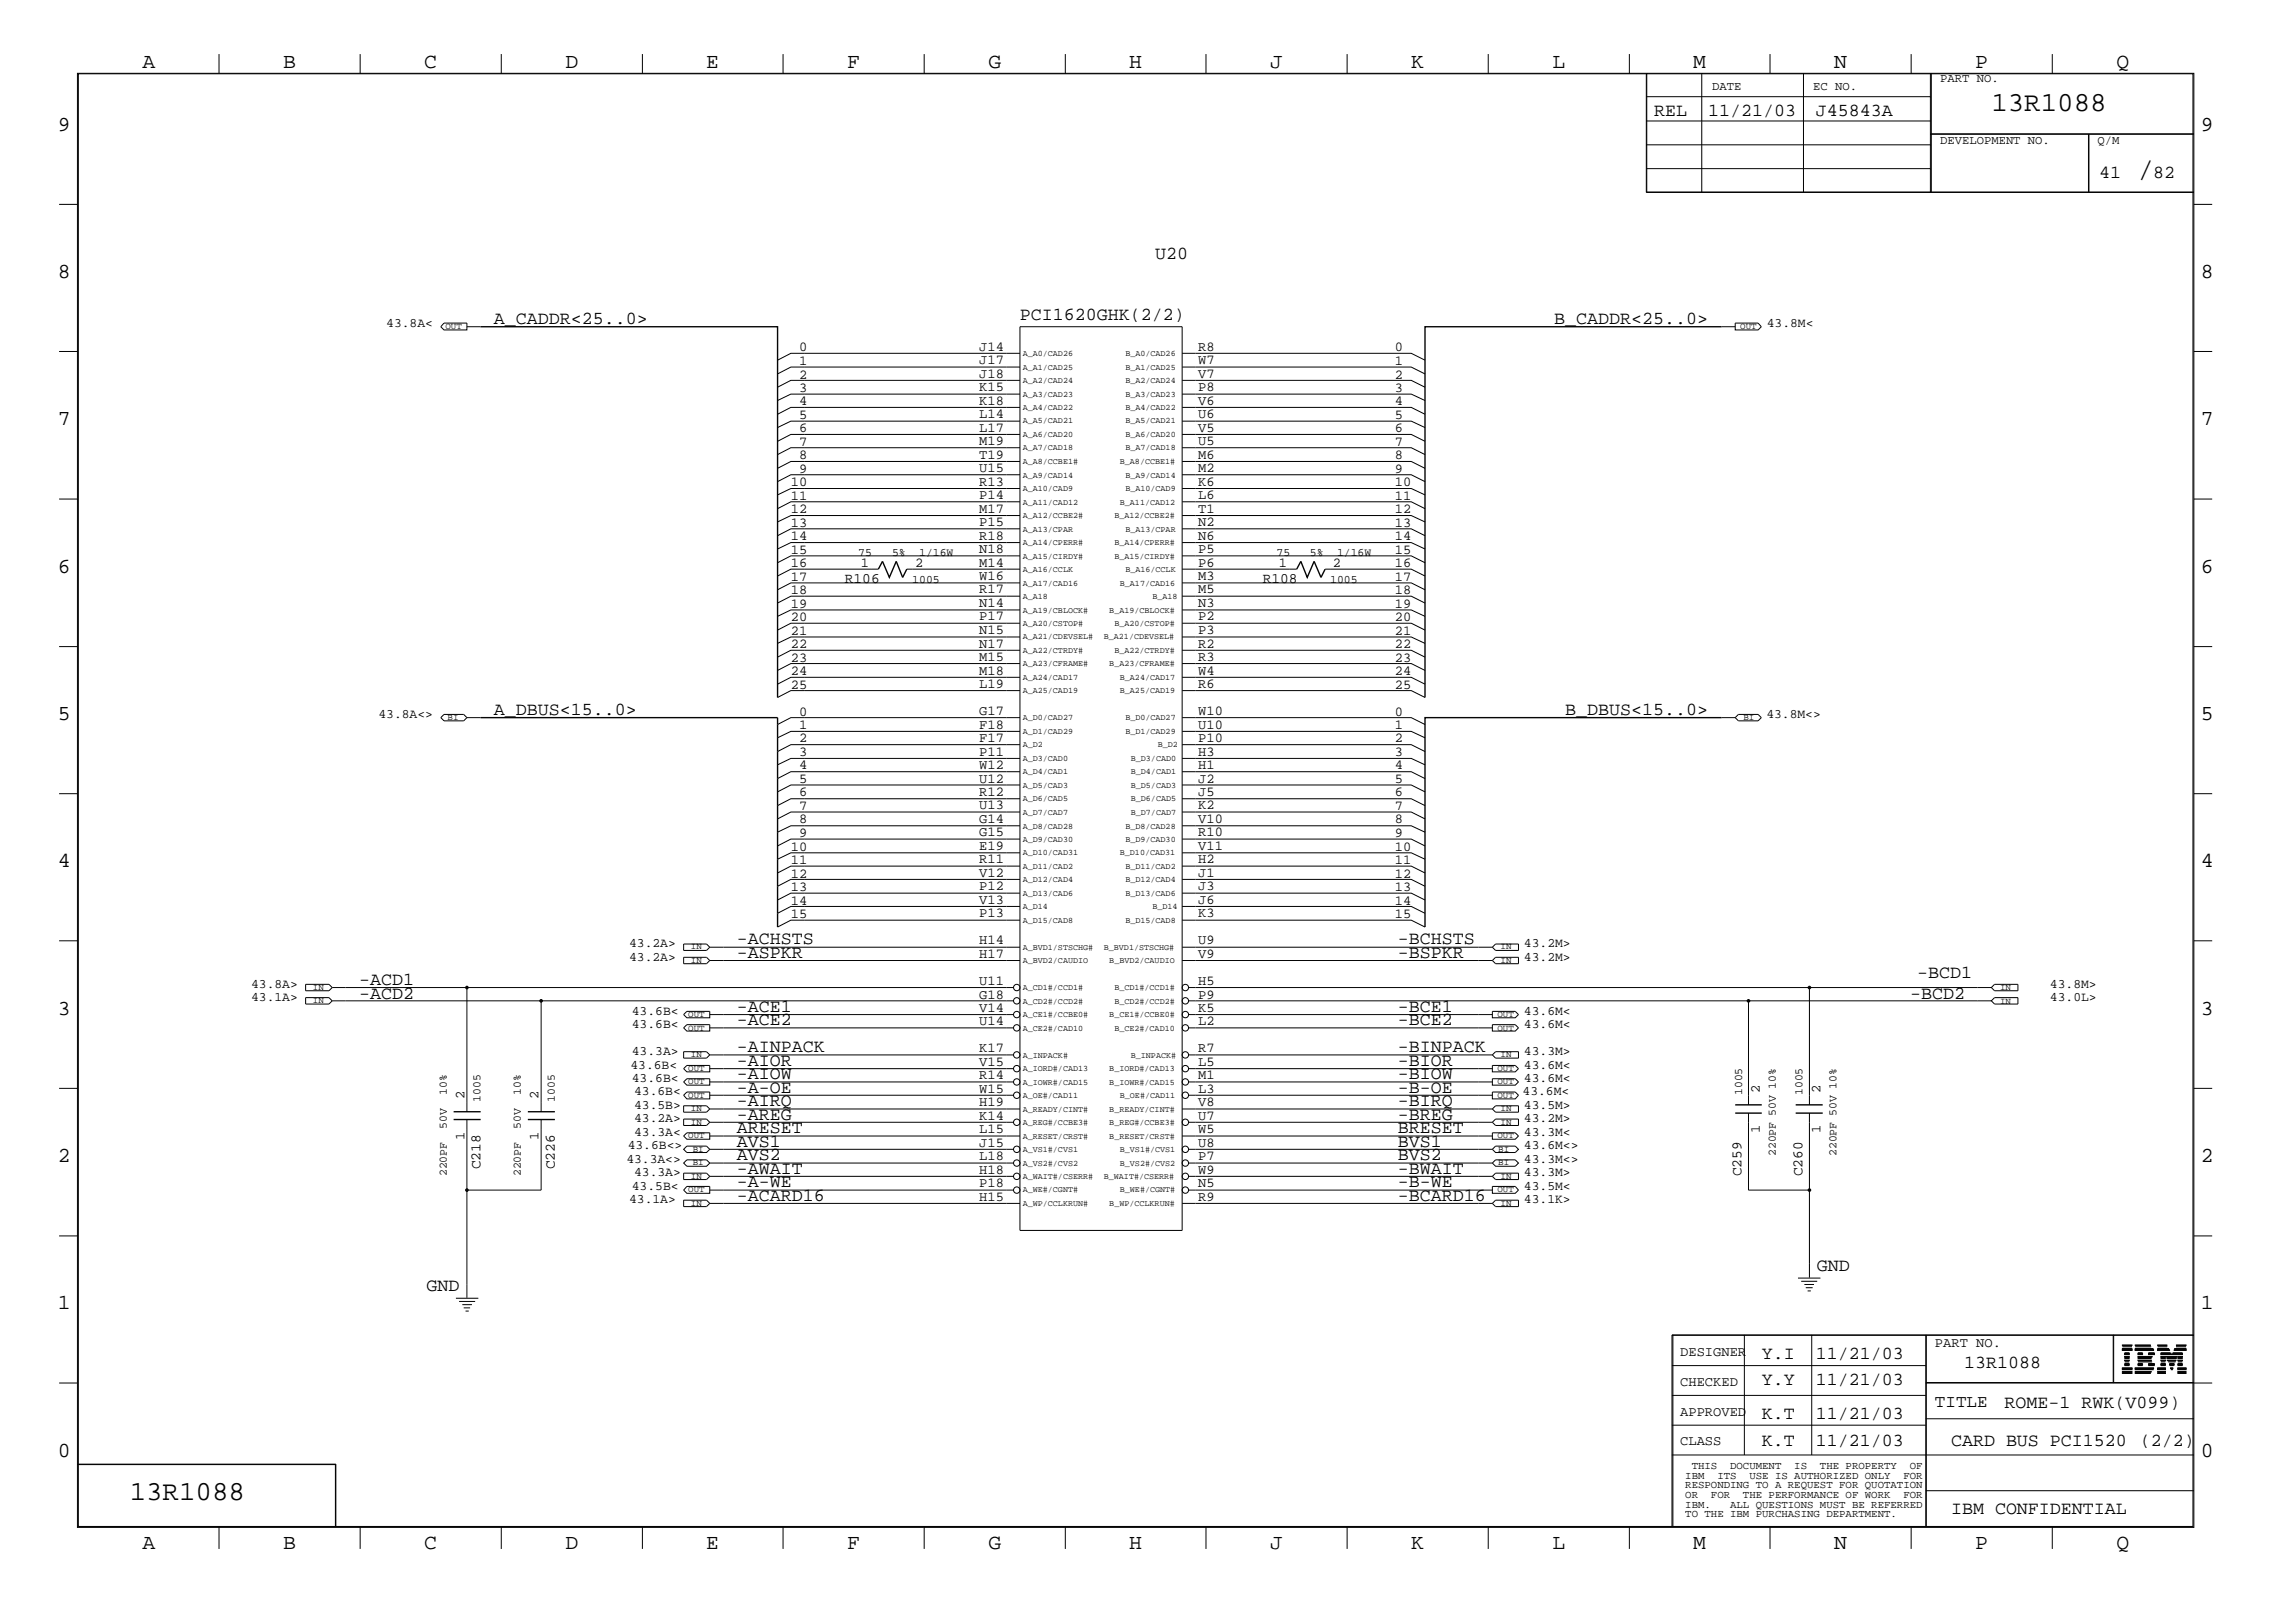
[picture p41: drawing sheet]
<svg xmlns="http://www.w3.org/2000/svg" width="423mm" height="300mm" viewBox="0 0 423 300" stroke-linecap="round" stroke-linejoin="round" font-family="sans-serif">
<defs><g id="words">
<text font-size="5.2" x="395" y="32.9">/</text>
<g font-size="5.1">
<text x="368" y="20.5">13R1088</text>
<text x="24" y="277.2">13R1088</text>
</g>
<g font-size="4">
<text x="26.3" y="12.5">A</text>
<text x="52.3" y="12.5">B</text>
<text x="78.4" y="12.5">C</text>
<text x="104.5" y="12.5">D</text>
<text x="130.5" y="12.5">E</text>
<text x="156.5" y="12.5">F</text>
<text x="182.6" y="12.5">G</text>
<text x="208.6" y="12.5">H</text>
<text x="234.7" y="12.5">J</text>
<text x="260.8" y="12.5">K</text>
<text x="286.9" y="12.5">L</text>
<text x="312.8" y="12.5">M</text>
<text x="338.9" y="12.5">N</text>
<text x="365" y="12.5">P</text>
<text x="391.1" y="12.5">Q</text>
<text x="10.7" y="24.1">9</text>
<text x="406.7" y="24.1">9</text>
<text x="10.7" y="51.4">8</text>
<text x="406.7" y="51.4">8</text>
<text x="10.7" y="78.6">7</text>
<text x="406.7" y="78.6">7</text>
<text x="10.7" y="105.8">6</text>
<text x="406.7" y="105.8">6</text>
<text x="10.7" y="133.1">5</text>
<text x="406.7" y="133.1">5</text>
<text x="10.7" y="160.2">4</text>
<text x="406.7" y="160.2">4</text>
<text x="10.7" y="187.5">3</text>
<text x="406.7" y="187.5">3</text>
<text x="10.7" y="214.6">2</text>
<text x="406.7" y="214.6">2</text>
<text x="10.7" y="241.9">1</text>
<text x="406.7" y="241.9">1</text>
<text x="10.7" y="269.2">0</text>
<text x="406.7" y="269.2">0</text>
<text x="26.3" y="286.2">A</text>
<text x="52.3" y="286.2">B</text>
<text x="78.4" y="286.2">C</text>
<text x="104.5" y="286.2">D</text>
<text x="130.5" y="286.2">E</text>
<text x="156.5" y="286.2">F</text>
<text x="182.6" y="286.2">G</text>
<text x="208.6" y="286.2">H</text>
<text x="234.7" y="286.2">J</text>
<text x="260.8" y="286.2">K</text>
<text x="286.9" y="286.2">L</text>
<text x="312.8" y="286.2">M</text>
<text x="338.9" y="286.2">N</text>
<text x="365" y="286.2">P</text>
<text x="391.1" y="286.2">Q</text>
</g>
<g font-size="3.4">
<text x="305.6" y="21.4">REL</text>
<text x="315.6" y="21.4">11/21/03</text>
<text x="335.5" y="21.4">J45843A</text>
<text x="387.9" y="32.9">41</text>
<text x="397.8" y="32.9">82</text>
<text x="213.4" y="47.8">U20</text>
<text x="91.3" y="59.9">A_CADDR&lt;25..0&gt;</text>
<text x="188.5" y="59.1">PCI1620GHK(2/2)</text>
<text x="287.2" y="59.9">B_CADDR&lt;25..0&gt;</text>
<text x="91.3" y="132.1">A_DBUS&lt;15..0&gt;</text>
<text x="289.2" y="132.1">B_DBUS&lt;15..0&gt;</text>
<text x="136.1" y="174.5">-ACHSTS</text>
<text x="136.1" y="177">-ASPKR</text>
<text x="258.3" y="177">-BSPKR</text>
<text x="258.3" y="174.5">-BCHSTS</text>
<text x="66.4" y="181.9">-ACD1</text>
<text x="66.4" y="184.5">-ACD2</text>
<text x="353" y="184.5">-BCD2</text>
<text x="354.2" y="180.7">-BCD1</text>
<text x="136.1" y="189.4">-ACE2</text>
<text x="136.1" y="186.9">-ACE1</text>
<text x="258.3" y="189.4">-BCE2</text>
<text x="258.3" y="186.9">-BCE1</text>
<text x="136.1" y="194.4">-AINPACK</text>
<text x="136.1" y="196.9">-AIOR</text>
<text x="258.3" y="196.9">-BIOR</text>
<text x="258.3" y="194.4">-BINPACK</text>
<text x="136.1" y="199.4">-AIOW</text>
<text x="136.1" y="201.9">-A-OE</text>
<text x="258.3" y="201.9">-B-OE</text>
<text x="258.3" y="199.4">-BIOW</text>
<text x="136.1" y="206.8">-AREG</text>
<text x="136.1" y="204.4">-AIRQ</text>
<text x="136.1" y="209.4">ARESET</text>
<text x="258.3" y="209.4">BRESET</text>
<text x="258.3" y="206.8">-BREG</text>
<text x="258.3" y="204.4">-BIRQ</text>
<text x="136.1" y="211.8">AVS1</text>
<text x="136.1" y="214.4">AVS2</text>
<text x="258.3" y="214.4">BVS2</text>
<text x="258.3" y="211.8">BVS1</text>
<text x="136.1" y="216.8">-AWAIT</text>
<text x="136.1" y="219.4">-A-WE</text>
<text x="136.1" y="221.8">-ACARD16</text>
<text x="258.3" y="221.8">-BCARD16</text>
<text x="258.3" y="219.4">-B-WE</text>
<text x="258.3" y="216.8">-BWAIT</text>
<text x="78.8" y="238.5">GND</text>
<text x="335.7" y="234.8">GND</text>
<text x="325.5" y="251">Y.I</text>
<text x="335.5" y="251">11/21/03</text>
<text x="325.5" y="255.9">Y.Y</text>
<text x="335.5" y="255.9">11/21/03</text>
<text x="363" y="252.7">13R1088</text>
<text x="325.5" y="262.2">K.T</text>
<text x="335.5" y="262.2">11/21/03</text>
<text x="370.4" y="260.2">ROME-1 RWK(V099)</text>
<text x="325.5" y="267.2">K.T</text>
<text x="335.5" y="267.2">11/21/03</text>
<text x="360.5" y="267.2">CARD BUS PCI1520 (2/2)</text>
<text x="360.5" y="279.7">IBM CONFIDENTIAL</text>
</g>
<text font-size="3.2" x="357.5" y="260">TITLE</text>
<g font-size="2.7">
<text x="156.1" y="107.7">R106</text>
<text x="233.3" y="107.7">R108</text>
<text x="88.8" y="216.1" transform="rotate(-90 88.8 216.1)">C218</text>
<text x="102.5" y="216.1" transform="rotate(-90 102.5 216.1)">C226</text>
<text x="321.8" y="217.3" transform="rotate(-90 321.8 217.3)">C259</text>
<text x="333.1" y="217.3" transform="rotate(-90 333.1 217.3)">C260</text>
</g>
<g font-size="2.5">
<text x="147.7" y="64.9">0</text>
<text x="180.9" y="64.9">J14</text>
<text x="221.4" y="64.9">R8</text>
<text x="257.7" y="64.9">0</text>
<text x="147.7" y="67.4">1</text>
<text x="147.7" y="69.9">2</text>
<text x="180.9" y="69.8">J18</text>
<text x="180.9" y="67.3">J17</text>
<text x="221.4" y="69.8">V7</text>
<text x="221.4" y="67.3">W7</text>
<text x="257.7" y="69.9">2</text>
<text x="257.7" y="67.4">1</text>
<text x="147.7" y="72.4">3</text>
<text x="147.7" y="74.8">4</text>
<text x="147.7" y="77.4">5</text>
<text x="180.9" y="77.3">L14</text>
<text x="180.9" y="74.8">K18</text>
<text x="180.9" y="72.3">K15</text>
<text x="221.4" y="74.8">V6</text>
<text x="221.4" y="77.3">U6</text>
<text x="221.4" y="72.3">P8</text>
<text x="257.7" y="72.4">3</text>
<text x="257.7" y="74.8">4</text>
<text x="257.7" y="77.4">5</text>
<text x="147.7" y="82.4">7</text>
<text x="147.7" y="79.8">6</text>
<text x="180.9" y="79.8">L17</text>
<text x="180.9" y="82.3">M19</text>
<text x="221.4" y="82.3">U5</text>
<text x="221.4" y="79.8">V5</text>
<text x="257.7" y="79.8">6</text>
<text x="257.7" y="82.4">7</text>
<text x="146.1" y="89.8">10</text>
<text x="147.7" y="84.8">8</text>
<text x="147.7" y="87.4">9</text>
<text x="180.9" y="87.2">U15</text>
<text x="180.9" y="89.7">R13</text>
<text x="180.9" y="84.8">T19</text>
<text x="221.4" y="87.2">M2</text>
<text x="221.4" y="84.8">M6</text>
<text x="221.4" y="89.7">K6</text>
<text x="257.7" y="84.8">8</text>
<text x="257.7" y="89.8">10</text>
<text x="257.7" y="87.4">9</text>
<text x="146.1" y="92.4">11</text>
<text x="146.1" y="94.8">12</text>
<text x="180.9" y="92.2">P14</text>
<text x="180.9" y="94.7">M17</text>
<text x="221.4" y="94.7">T1</text>
<text x="221.4" y="92.2">L6</text>
<text x="257.7" y="92.4">11</text>
<text x="257.7" y="94.8">12</text>
<text x="146.1" y="97.3">13</text>
<text x="146.1" y="99.8">14</text>
<text x="180.9" y="97.2">P15</text>
<text x="180.9" y="99.7">R18</text>
<text x="221.4" y="97.2">N2</text>
<text x="221.4" y="99.7">N6</text>
<text x="257.7" y="97.3">13</text>
<text x="257.7" y="99.8">14</text>
<text x="146.1" y="102.3">15</text>
<text x="146.1" y="104.8">16</text>
<text x="146.1" y="107.3">17</text>
<text x="159.1" y="104.7">1</text>
<text x="169.1" y="104.7">2</text>
<text x="180.9" y="107.2">W16</text>
<text x="180.9" y="104.7">M14</text>
<text x="180.9" y="102.2">N18</text>
<text x="221.4" y="107.2">M3</text>
<text x="221.4" y="102.2">P5</text>
<text x="221.4" y="104.7">P6</text>
<text x="236.3" y="104.7">1</text>
<text x="246.3" y="104.7">2</text>
<text x="257.7" y="102.3">15</text>
<text x="257.7" y="104.8">16</text>
<text x="257.7" y="107.3">17</text>
<text x="146.1" y="109.8">18</text>
<text x="146.1" y="112.3">19</text>
<text x="180.9" y="109.6">R17</text>
<text x="180.9" y="112.2">N14</text>
<text x="221.4" y="112.2">N3</text>
<text x="221.4" y="109.6">M5</text>
<text x="257.7" y="109.8">18</text>
<text x="257.7" y="112.3">19</text>
<text x="146.1" y="114.7">20</text>
<text x="146.1" y="119.7">22</text>
<text x="146.1" y="117.3">21</text>
<text x="180.9" y="119.6">N17</text>
<text x="180.9" y="117.2">N15</text>
<text x="180.9" y="114.6">P17</text>
<text x="221.4" y="119.6">R2</text>
<text x="221.4" y="117.2">P3</text>
<text x="221.4" y="114.6">P2</text>
<text x="257.7" y="114.7">20</text>
<text x="257.7" y="117.3">21</text>
<text x="257.7" y="119.7">22</text>
<text x="146.1" y="122.3">23</text>
<text x="146.1" y="124.7">24</text>
<text x="180.9" y="122.2">M15</text>
<text x="180.9" y="124.6">M18</text>
<text x="221.4" y="122.2">R3</text>
<text x="221.4" y="124.6">W4</text>
<text x="257.7" y="122.3">23</text>
<text x="257.7" y="124.7">24</text>
<text x="146.1" y="127.3">25</text>
<text x="180.9" y="127.1">L19</text>
<text x="221.4" y="127.1">R6</text>
<text x="257.7" y="127.3">25</text>
<text x="147.7" y="132.2">0</text>
<text x="147.7" y="134.7">1</text>
<text x="147.7" y="137.2">2</text>
<text x="180.9" y="134.6">F18</text>
<text x="180.9" y="137.1">F17</text>
<text x="180.9" y="132.1">G17</text>
<text x="221.4" y="132.1">W10</text>
<text x="221.4" y="137.1">P10</text>
<text x="221.4" y="134.6">U10</text>
<text x="257.7" y="137.2">2</text>
<text x="257.7" y="134.7">1</text>
<text x="257.7" y="132.2">0</text>
<text x="147.7" y="139.7">3</text>
<text x="147.7" y="142.2">4</text>
<text x="180.9" y="142.1">W12</text>
<text x="180.9" y="139.6">P11</text>
<text x="221.4" y="142.1">H1</text>
<text x="221.4" y="139.6">H3</text>
<text x="257.7" y="139.7">3</text>
<text x="257.7" y="142.2">4</text>
<text x="147.7" y="144.7">5</text>
<text x="147.7" y="147.2">6</text>
<text x="147.7" y="149.7">7</text>
<text x="180.9" y="149.5">U13</text>
<text x="180.9" y="147.1">R12</text>
<text x="180.9" y="144.6">U12</text>
<text x="221.4" y="144.6">J2</text>
<text x="221.4" y="147.1">J5</text>
<text x="221.4" y="149.5">K2</text>
<text x="257.7" y="144.7">5</text>
<text x="257.7" y="147.2">6</text>
<text x="257.7" y="149.7">7</text>
<text x="147.7" y="154.6">9</text>
<text x="147.7" y="152.1">8</text>
<text x="180.9" y="154.5">G15</text>
<text x="180.9" y="152.1">G14</text>
<text x="221.4" y="152.1">V10</text>
<text x="221.4" y="154.5">R10</text>
<text x="257.7" y="154.6">9</text>
<text x="257.7" y="152.1">8</text>
<text x="146.1" y="159.6">11</text>
<text x="146.1" y="157.1">10</text>
<text x="180.9" y="157.1">E19</text>
<text x="180.9" y="159.5">R11</text>
<text x="221.4" y="159.5">H2</text>
<text x="221.4" y="157.1">V11</text>
<text x="257.7" y="157.1">10</text>
<text x="257.7" y="159.6">11</text>
<text x="146.1" y="162.1">12</text>
<text x="146.1" y="164.6">13</text>
<text x="146.1" y="167.1">14</text>
<text x="180.9" y="162.1">V12</text>
<text x="180.9" y="167">V13</text>
<text x="180.9" y="164.5">P12</text>
<text x="221.4" y="164.5">J3</text>
<text x="221.4" y="162.1">J1</text>
<text x="221.4" y="167">J6</text>
<text x="257.7" y="162.1">12</text>
<text x="257.7" y="167.1">14</text>
<text x="257.7" y="164.6">13</text>
<text x="146.1" y="169.6">15</text>
<text x="180.9" y="169.5">P13</text>
<text x="221.4" y="169.5">K3</text>
<text x="257.7" y="169.6">15</text>
<text x="180.9" y="177">H17</text>
<text x="180.9" y="174.5">H14</text>
<text x="221.4" y="177">V9</text>
<text x="221.4" y="174.5">U9</text>
<text x="180.9" y="184.5">G18</text>
<text x="180.9" y="181.9">U11</text>
<text x="221.4" y="181.9">H5</text>
<text x="221.4" y="184.5">P9</text>
<text x="180.9" y="189.4">U14</text>
<text x="180.9" y="186.9">V14</text>
<text x="221.4" y="189.4">L2</text>
<text x="221.4" y="186.9">K5</text>
<text x="180.9" y="196.9">V15</text>
<text x="180.9" y="194.4">K17</text>
<text x="221.4" y="196.9">L5</text>
<text x="221.4" y="194.4">R7</text>
<text x="85.9" y="203.1" transform="rotate(-90 85.9 203.1)">2</text>
<text x="99.5" y="203.1" transform="rotate(-90 99.5 203.1)">2</text>
<text x="180.9" y="199.4">R14</text>
<text x="180.9" y="201.9">W15</text>
<text x="221.4" y="199.4">M1</text>
<text x="221.4" y="201.9">L3</text>
<text x="325.2" y="201.9" transform="rotate(-90 325.2 201.9)">2</text>
<text x="336.4" y="201.9" transform="rotate(-90 336.4 201.9)">2</text>
<text x="180.9" y="204.4">H19</text>
<text x="180.9" y="209.4">L15</text>
<text x="180.9" y="206.8">K14</text>
<text x="221.4" y="209.4">W5</text>
<text x="221.4" y="206.8">U7</text>
<text x="221.4" y="204.4">V8</text>
<text x="325.2" y="209.4" transform="rotate(-90 325.2 209.4)">1</text>
<text x="336.4" y="209.4" transform="rotate(-90 336.4 209.4)">1</text>
<text x="85.9" y="210.7" transform="rotate(-90 85.9 210.7)">1</text>
<text x="99.5" y="210.7" transform="rotate(-90 99.5 210.7)">1</text>
<text x="180.9" y="214.4">L18</text>
<text x="180.9" y="211.8">J15</text>
<text x="221.4" y="214.4">P7</text>
<text x="221.4" y="211.8">U8</text>
<text x="180.9" y="221.8">H15</text>
<text x="180.9" y="216.8">H18</text>
<text x="180.9" y="219.4">P18</text>
<text x="221.4" y="219.4">N5</text>
<text x="221.4" y="216.8">W9</text>
<text x="221.4" y="221.8">R9</text>
<text x="310.5" y="250.6">DESIGNER</text>
<text x="357.5" y="248.8">PART NO.</text>
<text x="310.5" y="256.1">CHECKED</text>
<text x="310.5" y="261.5">APPROVED</text>
<text x="310.5" y="267">CLASS</text>
</g>
<g font-size="2.4">
<text x="71.4" y="60.4">43.8A&lt;</text>
<text x="326.5" y="60.4">43.8M&lt;</text>
<text x="69.9" y="132.6">43.8A&lt;&gt;</text>
<text x="326.4" y="132.6">43.8M&lt;&gt;</text>
<text x="116.2" y="175">43.2A&gt;</text>
<text x="116.2" y="177.5">43.2A&gt;</text>
<text x="281.6" y="177.5">43.2M&gt;</text>
<text x="281.6" y="175">43.2M&gt;</text>
<text x="46.4" y="182.5">43.8A&gt;</text>
<text x="46.4" y="184.9">43.1A&gt;</text>
<text x="378.8" y="184.9">43.0L&gt;</text>
<text x="378.8" y="182.5">43.8M&gt;</text>
<text x="116.8" y="189.9">43.6B&lt;</text>
<text x="116.8" y="187.5">43.6B&lt;</text>
<text x="281.6" y="189.9">43.6M&lt;</text>
<text x="281.6" y="187.5">43.6M&lt;</text>
<text x="116.5" y="197.4">43.6B&lt;</text>
<text x="116.8" y="194.9">43.3A&gt;</text>
<text x="281.6" y="197.4">43.6M&lt;</text>
<text x="281.6" y="194.9">43.3M&gt;</text>
<text x="116.8" y="199.9">43.6B&lt;</text>
<text x="117.2" y="202.4">43.6B&lt;</text>
<text x="281.3" y="202.4">43.6M&lt;</text>
<text x="281.6" y="199.9">43.6M&lt;</text>
<text x="117.2" y="207.3">43.2A&gt;</text>
<text x="117.2" y="204.9">43.5B&gt;</text>
<text x="117.2" y="209.9">43.3A&lt;</text>
<text x="281.6" y="209.9">43.3M&lt;</text>
<text x="281.6" y="207.3">43.2M&gt;</text>
<text x="281.6" y="204.9">43.5M&gt;</text>
<text x="115.7" y="214.9">43.3A&lt;&gt;</text>
<text x="116" y="212.3">43.6B&lt;&gt;</text>
<text x="281.6" y="214.9">43.3M&lt;&gt;</text>
<text x="281.6" y="212.3">43.6M&lt;&gt;</text>
<text x="116.8" y="219.9">43.5B&lt;</text>
<text x="117.2" y="217.3">43.3A&gt;</text>
<text x="281.6" y="219.9">43.5M&lt;</text>
<text x="281.6" y="217.3">43.3M&gt;</text>
<text x="116.2" y="222.3">43.1A&gt;</text>
<text x="281.6" y="222.3">43.1K&gt;</text>
</g>
<g font-size="2.3">
<text x="316.4" y="16.7">DATE</text>
<text x="335" y="16.7">EC NO.</text>
<text x="358.5" y="15.2">PART NO.</text>
<text x="358.5" y="26.6">DEVELOPMENT NO.</text>
<text x="387.6" y="26.6">Q/M</text>
</g>
<g font-size="2.1">
<text x="158.6" y="102.7">75</text>
<text x="164.8" y="102.7">5%</text>
<text x="168.6" y="107.7">1005</text>
<text x="169.8" y="102.7">1/16W</text>
<text x="235.9" y="102.7">75</text>
<text x="242.1" y="102.7">5%</text>
<text x="245.8" y="107.7">1005</text>
<text x="247.1" y="102.7">1/16W</text>
<text x="82.5" y="202.4" transform="rotate(-90 82.5 202.4)">10%</text>
<text x="88.8" y="203.6" transform="rotate(-90 88.8 203.6)">1005</text>
<text x="96.3" y="202.4" transform="rotate(-90 96.3 202.4)">10%</text>
<text x="102.5" y="203.6" transform="rotate(-90 102.5 203.6)">1005</text>
<text x="321.9" y="202.4" transform="rotate(-90 321.9 202.4)">1005</text>
<text x="333.1" y="202.4" transform="rotate(-90 333.1 202.4)">1005</text>
<text x="82.5" y="208.6" transform="rotate(-90 82.5 208.6)">50V</text>
<text x="96.3" y="208.6" transform="rotate(-90 96.3 208.6)">50V</text>
<text x="328.2" y="213.6" transform="rotate(-90 328.2 213.6)">220PF 50V 10%</text>
<text x="339.3" y="213.6" transform="rotate(-90 339.3 213.6)">220PF 50V 10%</text>
<text x="82.5" y="217.3" transform="rotate(-90 82.5 217.3)">220PF</text>
<text x="96.3" y="217.3" transform="rotate(-90 96.3 217.3)">220PF</text>
</g>
<g font-size="2">
<text x="311.4" y="273.2">IBM</text>
<text x="311.4" y="275">RESPONDING TO A REQUEST FOR QUOTATION</text>
<text x="312.6" y="271.4">THIS</text>
<text x="317.3" y="273.2">ITS</text>
<text x="319.7" y="271.4">DOCUMENT</text>
<text x="323.3" y="273.2">USE IS AUTHORIZED ONLY</text>
<text x="331.6" y="271.4">IS</text>
<text x="336.3" y="271.4">THE PROPERTY</text>
<text x="351.7" y="273.2">FOR</text>
<text x="352.9" y="271.4">OF</text>
<text x="311.4" y="276.7">OR</text>
<text x="311.4" y="278.6">IBM.</text>
<text x="311.4" y="280.2">TO THE IBM PURCHASING DEPARTMENT.</text>
<text x="316.1" y="276.7">FOR</text>
<text x="319.7" y="278.6">ALL QUESTIONS MUST BE REFERRED</text>
<text x="322.1" y="276.7">THE PERFORMANCE OF WORK</text>
<text x="351.7" y="276.7">FOR</text>
</g>
<g font-size="1.7">
<text x="82.3" y="60.8">OUT</text>
<text x="321.6" y="60.8">OUT</text>
<text x="82.7" y="133.1">BI</text>
<text x="322.2" y="133.1">BI</text>
<text x="127.7" y="175.3">IN</text>
<text x="127.7" y="177.9">IN</text>
<text x="277.3" y="177.9">IN</text>
<text x="277.3" y="175.3">IN</text>
<text x="57.8" y="185.3">IN</text>
<text x="57.8" y="182.9">IN</text>
<text x="369.6" y="185.4">IN</text>
<text x="369.6" y="182.9">IN</text>
<text x="127.2" y="190.4">OUT</text>
<text x="127.2" y="187.9">OUT</text>
<text x="276.7" y="187.9">OUT</text>
<text x="276.7" y="190.4">OUT</text>
<text x="127.2" y="197.9">OUT</text>
<text x="127.7" y="195.3">IN</text>
<text x="276.7" y="197.9">OUT</text>
<text x="277.3" y="195.3">IN</text>
<text x="127.2" y="202.9">OUT</text>
<text x="127.2" y="200.3">OUT</text>
<text x="276.7" y="200.3">OUT</text>
<text x="276.7" y="202.9">OUT</text>
<text x="127.7" y="205.3">IN</text>
<text x="127.7" y="207.8">IN</text>
<text x="277.3" y="207.8">IN</text>
<text x="277.3" y="205.3">IN</text>
<text x="127.2" y="210.3">OUT</text>
<text x="128" y="215.3">BI</text>
<text x="128" y="212.9">BI</text>
<text x="276.7" y="210.3">OUT</text>
<text x="276.9" y="215.3">BI</text>
<text x="276.9" y="212.9">BI</text>
<text x="127.2" y="220.3">OUT</text>
<text x="127.7" y="217.8">IN</text>
<text x="276.7" y="220.3">OUT</text>
<text x="277.3" y="217.8">IN</text>
<text x="127.7" y="222.8">IN</text>
<text x="277.3" y="222.8">IN</text>
</g>
<g font-size="1.6">
<text x="189" y="65.8">A_A0/CAD26</text>
<text x="207.9" y="65.8">B_A0/CAD26</text>
<text x="189" y="68.3">A_A1/CAD25</text>
<text x="189" y="70.8">A_A2/CAD24</text>
<text x="207.9" y="68.3">B_A1/CAD25</text>
<text x="207.9" y="70.8">B_A2/CAD24</text>
<text x="189" y="73.3">A_A3/CAD23</text>
<text x="189" y="75.8">A_A4/CAD22</text>
<text x="207.9" y="73.3">B_A3/CAD23</text>
<text x="207.9" y="75.8">B_A4/CAD22</text>
<text x="189" y="78.2">A_A5/CAD21</text>
<text x="189" y="80.8">A_A6/CAD20</text>
<text x="189" y="83.2">A_A7/CAD18</text>
<text x="207.9" y="78.2">B_A5/CAD21</text>
<text x="207.9" y="80.8">B_A6/CAD20</text>
<text x="207.9" y="83.2">B_A7/CAD18</text>
<text x="189" y="85.8">A_A8/CCBE1#</text>
<text x="189" y="88.2">A_A9/CAD14</text>
<text x="206.9" y="85.8">B_A8/CCBE1#</text>
<text x="207.9" y="88.2">B_A9/CAD14</text>
<text x="189" y="90.8">A_A10/CAD9</text>
<text x="189" y="93.2">A_A11/CAD12</text>
<text x="189" y="95.8">A_A12/CCBE2#</text>
<text x="205.9" y="95.8">B_A12/CCBE2#</text>
<text x="206.9" y="93.2">B_A11/CAD12</text>
<text x="207.9" y="90.8">B_A10/CAD9</text>
<text x="189" y="98.2">A_A13/CPAR</text>
<text x="189" y="100.7">A_A14/CPERR#</text>
<text x="205.9" y="100.7">B_A14/CPERR#</text>
<text x="207.9" y="98.2">B_A13/CPAR</text>
<text x="189" y="103.2">A_A15/CIRDY#</text>
<text x="189" y="105.7">A_A16/CCLK</text>
<text x="205.9" y="103.2">B_A15/CIRDY#</text>
<text x="207.9" y="105.7">B_A16/CCLK</text>
<text x="189" y="108.2">A_A17/CAD16</text>
<text x="189" y="110.7">A_A18</text>
<text x="189" y="113.2">A_A19/CBLOCK#</text>
<text x="205" y="113.2">B_A19/CBLOCK#</text>
<text x="206.9" y="108.2">B_A17/CAD16</text>
<text x="212.9" y="110.7">B_A18</text>
<text x="189" y="115.7">A_A20/CSTOP#</text>
<text x="189" y="118.1">A_A21/CDEVSEL#</text>
<text x="204" y="118.1">B_A21/CDEVSEL#</text>
<text x="205.9" y="115.7">B_A20/CSTOP#</text>
<text x="189" y="120.7">A_A22/CTRDY#</text>
<text x="189" y="123.1">A_A23/CFRAME#</text>
<text x="189" y="125.6">A_A24/CAD17</text>
<text x="205" y="123.1">B_A23/CFRAME#</text>
<text x="205.9" y="120.6">B_A22/CTRDY#</text>
<text x="206.9" y="125.6">B_A24/CAD17</text>
<text x="189" y="128.1">A_A25/CAD19</text>
<text x="206.9" y="128.1">B_A25/CAD19</text>
<text x="189" y="133.1">A_D0/CAD27</text>
<text x="189" y="135.6">A_D1/CAD29</text>
<text x="207.9" y="133.1">B_D0/CAD27</text>
<text x="207.9" y="135.6">B_D1/CAD29</text>
<text x="189" y="138.1">A_D2</text>
<text x="189" y="140.5">A_D3/CAD0</text>
<text x="189" y="143.1">A_D4/CAD1</text>
<text x="209" y="140.5">B_D3/CAD0</text>
<text x="209" y="143.1">B_D4/CAD1</text>
<text x="214" y="138.1">B_D2</text>
<text x="189" y="145.5">A_D5/CAD3</text>
<text x="189" y="148.1">A_D6/CAD5</text>
<text x="209" y="145.5">B_D5/CAD3</text>
<text x="209" y="148.1">B_D6/CAD5</text>
<text x="189" y="150.5">A_D7/CAD7</text>
<text x="189" y="153.1">A_D8/CAD28</text>
<text x="189" y="155.5">A_D9/CAD30</text>
<text x="207.9" y="153.1">B_D8/CAD28</text>
<text x="207.9" y="155.5">B_D9/CAD30</text>
<text x="209" y="150.5">B_D7/CAD7</text>
<text x="189" y="158">A_D10/CAD31</text>
<text x="189" y="160.5">A_D11/CAD2</text>
<text x="206.9" y="158">B_D10/CAD31</text>
<text x="207.9" y="160.5">B_D11/CAD2</text>
<text x="189" y="163">A_D12/CAD4</text>
<text x="189" y="165.5">A_D13/CAD6</text>
<text x="189" y="168">A_D14</text>
<text x="207.9" y="163">B_D12/CAD4</text>
<text x="207.9" y="165.5">B_D13/CAD6</text>
<text x="212.9" y="168">B_D14</text>
<text x="189" y="170.5">A_D15/CAD8</text>
<text x="207.9" y="170.5">B_D15/CAD8</text>
<text x="189" y="175.5">A_BVD1/STSCHG#</text>
<text x="189" y="178">A_BVD2/CAUDIO</text>
<text x="204" y="175.5">B_BVD1/STSCHG#</text>
<text x="205" y="178">B_BVD2/CAUDIO</text>
<text x="189" y="183">A_CD1#/CCD1#</text>
<text x="189" y="185.4">A_CD2#/CCD2#</text>
<text x="205.9" y="183">B_CD1#/CCD1#</text>
<text x="205.9" y="185.4">B_CD2#/CCD2#</text>
<text x="189" y="188">A_CE1#/CCBE0#</text>
<text x="189" y="190.4">A_CE2#/CAD10</text>
<text x="205" y="188">B_CE1#/CCBE0#</text>
<text x="205.9" y="190.4">B_CE2#/CAD10</text>
<text x="189" y="195.4">A_INPACK#</text>
<text x="189" y="197.9">A_IORD#/CAD13</text>
<text x="205" y="197.9">B_IORD#/CAD13</text>
<text x="209" y="195.4">B_INPACK#</text>
<text x="189" y="200.4">A_IOWR#/CAD15</text>
<text x="189" y="202.9">A_OE#/CAD11</text>
<text x="205" y="200.4">B_IOWR#/CAD15</text>
<text x="206.9" y="202.9">B_OE#/CAD11</text>
<text x="189" y="205.4">A_READY/CINT#</text>
<text x="189" y="207.9">A_REG#/CCBE3#</text>
<text x="205" y="205.4">B_READY/CINT#</text>
<text x="205" y="207.9">B_REG#/CCBE3#</text>
<text x="189" y="210.4">A_RESET/CRST#</text>
<text x="189" y="212.9">A_VS1#/CVS1</text>
<text x="189" y="215.4">A_VS2#/CVS2</text>
<text x="205" y="210.4">B_RESET/CRST#</text>
<text x="206.9" y="212.9">B_VS1#/CVS1</text>
<text x="206.9" y="215.4">B_VS2#/CVS2</text>
<text x="189" y="217.8">A_WAIT#/CSERR#</text>
<text x="189" y="220.3">A_WE#/CGNT#</text>
<text x="204" y="217.8">B_WAIT#/CSERR#</text>
<text x="206.9" y="220.3">B_WE#/CGNT#</text>
<text x="189" y="222.8">A_WP/CCLKRUN#</text>
<text x="205" y="222.8">B_WP/CCLKRUN#</text>
</g>
</g></defs>
<g fill="none" stroke="#000" stroke-width=".18">
<path d="M14.3 13.5h391.1v268.7h-391.1zM14.5 13.6h390.7v268.4h-390.7zM40.5 10v3.5M66.5 10v3.5M92.6 10v3.5M118.7 10v3.5M144.7 10v3.5M170.8 10v3.5M196.9 10v3.5M222.8 10v3.5M248.9 10v3.5M275 10v3.5"/>
<path d="M301.1 10v3.5M304.2 13.5v22.1h101.2M304.2 17.9h52.5M304.3 13.5v22.1M314.5 13.5v22.1M327.1 10v3.5M333.2 13.5v22.1M353.1 10v3.5M356.7 13.5v22.1M356.9 13.5v22.1M379.2 10v3.5M10.9 37.8h3.4"/>
<path d="M304.2 35.5h101.2M304.2 26.8h52.5M304.2 22.4h52.5M304.3 31.2h52.4M356.7 24.8h48.7M356.7 24.7h48.7M385.9 24.8v10.8M386 24.8v10.8M405.4 37.8h3.4M82 59.7h4.3v1.3h-4.3l-.6-.6zM320.6 59.7h4.3l.6 .7-.6 .6h-4.3zM10.9 64.9h3.4"/>
<path d="M86.3 60.4h2.5M188.5 65.3h-42.4l-2.4 1.2M188.5 75.3h-42.4l-2.4 1.2M188.5 77.8h-42.4l-2.4 1.2M188.5 70.3h-42.4l-2.4 1.2M188.5 67.8h-42.4l-2.4 1.3M188.5 72.8h-42.4l-2.4 1.2M188.5 60.4h29.9v166.9h-29.9zM218.4 65.3h42.4l2.5 1.2M218.4 72.8h42.4l2.5 1.2M218.4 67.8h42.4l2.5 1.3M218.4 70.3h42.4l2.5 1.2"/>
<path d="M218.4 75.3h42.4l2.5 1.2M218.4 77.8h42.4l2.5 1.2M318.1 60.4h2.5M405.4 64.9h3.4M10.9 92.2h3.4M188.5 92.7h-42.4l-2.4 1.3M188.5 90.3h-42.4l-2.4 1.1M188.5 80.3h-42.4l-2.4 1.2M188.5 82.7h-42.4l-2.4 1.3M188.5 85.3h-42.4l-2.4 1.2M188.5 87.7h-42.4l-2.4 1.3M188.5 95.3h-42.4l-2.4 1.1"/>
<path d="M188.5 97.7h-42.4l-2.4 1.3M218.4 87.7h42.4l2.5 1.3M218.4 85.3h42.4l2.5 1.2M218.4 82.7h42.4l2.5 1.3M218.4 92.7h42.4l2.5 1.3M218.4 90.3h42.4l2.5 1.1M218.4 80.3h42.4l2.5 1.2M218.4 97.7h42.4l2.5 1.3M218.4 95.3h42.4l2.5 1.1M405.4 92.2h3.4M10.9 119.5h3.4M162.3 105.2h-16.2l-2.4 1.2"/>
<path d="M167.6 105.2h20.9M188.5 102.7h-42.4l-2.4 1.3M188.5 100.2h-42.4l-2.4 1.2M188.5 117.7h-42.4l-2.4 1.2M188.5 115.1h-42.4l-2.4 1.3M188.5 107.7h-42.4l-2.4 1.3M188.5 110.2h-42.4l-2.4 1.2M188.5 112.7h-42.4l-2.4 1.2M218.4 100.2h42.4l2.5 1.2M218.4 102.7h42.4l2.5 1.3M218.4 112.7h42.4l2.5 1.2M218.4 110.2h42.4l2.5 1.2"/>
<path d="M218.4 107.7h42.4l2.5 1.3M218.4 117.7h42.4l2.5 1.2M218.4 115.1h42.4l2.5 1.3M218.4 105.2h21.2M244.9 105.2h15.9l2.5 1.2M405.4 119.5h3.4M81.4 132.6l.6-.6h3.7l.6 .6-.6 .6h-3.7zM86.3 132.6h2.5M188.5 137.6h-42.4l-2.4 1.3M188.5 135.1h-42.4l-2.4 1.2M188.5 132.6h-42.4l-2.4 1.3M188.5 127.6h-42.4l-2.4 1.3"/>
<path d="M188.5 125.1h-42.4l-2.4 1.3M188.5 122.6h-42.4l-2.4 1.3M188.5 120.1h-42.4l-2.4 1.3M218.4 120.1h42.4l2.5 1.3M218.4 127.6h42.4l2.5 1.3M218.4 125.1h42.4l2.5 1.3M218.4 122.6h42.4l2.5 1.3M218.4 132.6h42.4l2.5 1.3M218.4 137.6h42.4l2.5 1.3M218.4 135.1h42.4l2.5 1.2M318.1 132.6h2.5M320.6 132.6l.6-.6h3.7l.6 .6-.6 .6h-3.7z"/>
<path d="M10.9 146.6h3.4M188.5 140.1h-42.4l-2.4 1.2M188.5 142.6h-42.4l-2.4 1.2M188.5 152.6h-42.4l-2.4 1.2M188.5 150h-42.4l-2.4 1.3M188.5 147.6h-42.4l-2.4 1.2M188.5 145h-42.4l-2.4 1.3M188.5 155h-42.4l-2.4 1.3M188.5 157.6h-42.4l-2.4 1.2M218.4 152.6h42.4l2.5 1.2M218.4 150h42.4l2.5 1.3M218.4 147.6h42.4l2.5 1.2"/>
<path d="M218.4 145h42.4l2.5 1.3M218.4 155h42.4l2.5 1.3M218.4 157.6h42.4l2.5 1.2M218.4 142.6h42.4l2.5 1.2M218.4 140.1h42.4l2.5 1.2M405.4 146.6h3.4M10.9 173.8h3.4M126.3 174.4h4.3l.5 .6-.5 .6h-4.3zM126.3 176.9h4.3l.5 .6-.5 .6h-4.3zM131.1 175h57.4M131.1 177.5h57.4M188.5 167.5h-42.4l-2.4 1.2"/>
<path d="M188.5 165h-42.4l-2.4 1.3M188.5 160h-42.4l-2.4 1.3M188.5 162.5h-42.4l-2.4 1.2M188.5 170h-42.4l-2.4 1.3M218.4 162.5h42.4l2.5 1.2M218.4 160h42.4l2.5 1.3M218.4 165h42.4l2.5 1.3M218.4 167.5h42.4l2.5 1.2M218.4 170h42.4l2.5 1.3M218.4 175h57.4M218.4 177.5h57.4M275.8 175l.6-.6h4.2v1.2h-4.2z"/>
<path d="M275.8 177.5l.6-.6h4.2v1.2h-4.2zM405.4 173.8h3.4M56.5 184.3h4.3l.6 .6-.6 .6h-4.3zM56.5 181.9h4.3l.6 .6-.6 .5h-4.3zM61.4 182.5h24.9M61.4 184.9h38.6M126.3 197.4l.6-.5h4.2v1.1h-4.2zM126.3 199.9l.6-.6h4.2v1.2h-4.2zM126.3 194.3h4.3l.5 .6-.5 .6h-4.3zM126.9 189.3h4.2v1.2h-4.2l-.6-.6zM126.9 186.9h4.2v1.1h-4.2l-.6-.5zM131.1 187.5h56.2"/>
<path d="M131.1 189.9h56.2M131.1 194.9h56.2M131.1 197.4h56.2M131.1 199.9h56.2M187.3 184.9h-87.3v20.5M187.3 182.5h-101v22.9M219.6 182.5h148.4M219.6 184.9h103.5M219.6 187.5h56.2M219.6 189.9h56.2M219.6 194.9h56.2M219.6 197.4h56.2"/>
<path d="M219.6 199.9h56.2M275.8 199.3h4.2l.6 .6-.6 .6h-4.2zM275.8 196.9h4.2l.6 .5-.6 .6h-4.2zM275.8 186.9h4.2l.6 .6-.6 .5h-4.2zM275.8 189.3h4.2l.6 .6-.6 .6h-4.2zM275.8 194.9l.6-.6h4.2v1.2h-4.2zM334.3 182.5v21.6M368 182.5l.6-.6h4.3v1.1h-4.3zM368 184.9h-44.9v19.2M368.6 184.3h4.3v1.2h-4.3l-.6-.6zM10.9 201.1h3.4M86.3 206.8v33"/>
<path d="M100 206.8v13.1h-13.7M126.3 202.4l.6-.6h4.2v1.2h-4.2zM126.3 204.3h4.3l.5 .6-.5 .6h-4.3zM126.3 206.8h4.3l.5 .5-.5 .6h-4.3zM126.3 216.7h4.3l.5 .6-.5 .6h-4.3zM126.9 209.3h4.2v1.2h-4.2l-.6-.6zM126.9 214.3h3.7l.5 .6-.5 .6h-3.7l-.6-.6zM126.9 211.8h3.7l.5 .5-.5 .6h-3.7l-.6-.6zM126.9 219.2h4.2v1.3h-4.2l-.6-.6zM131.1 202.4h56.2M131.1 204.9h57.4M131.1 207.3h56.2"/>
<path d="M131.1 209.9h57.4M131.1 212.3h56.2M131.1 214.9h56.2M131.1 217.3h56.2M131.1 219.9h56.2M218.4 204.9h57.4M218.4 209.9h57.4M219.6 202.4h56.2M219.6 207.3h56.2M219.6 212.3h56.2M219.6 214.9h56.2M219.6 217.3h56.2"/>
<path d="M219.6 219.9h56.2M275.8 219.2h4.2l.6 .7-.6 .6h-4.2zM275.8 214.9l.6-.6h3.6l.6 .6-.6 .6h-3.6zM275.8 201.8h4.2l.6 .6-.6 .6h-4.2zM275.8 209.3h4.2l.6 .6-.6 .6h-4.2zM275.8 212.3l.6-.5h3.6l.6 .5-.6 .6h-3.6zM275.8 217.3l.6-.6h4.2v1.2h-4.2zM275.8 204.9l.6-.6h4.2v1.2h-4.2zM275.8 207.3l.6-.5h4.2v1.1h-4.2zM323.1 205.7v14.2h11.2M334.3 205.7v30.4M405.4 201.1h3.4"/>
<path d="M10.9 228.3h3.4M84.2 239.9h4.2M126.3 221.7h4.3l.5 .6-.5 .6h-4.3zM131.1 222.3h57.4M218.4 222.3h57.4M275.8 222.3l.6-.6h4.2v1.2h-4.2zM332.2 236.1h4.2M332.8 236.7h3M333.4 237.3h1.8M333.7 237.9h1.2M334 238.5h.6M405.4 228.3h3.4"/>
<path d="M10.9 255.5h3.4M84.8 240.5h3M85.4 241h1.8M85.7 241.6h1.2M86 242.2h.6M308.9 246.7h96.5M308.9 257.8h47M308.9 252.3h47M309.1 246.6v35.4M322.3 246.6v22.2M334.8 246.6v22.2M355.9 246.6v35.4"/>
<path d="M355.9 255.4h49.5M355.9 255.5h52.9M390.5 246.6v8.9M390.6 246.6v8.9M392.2 253.7h1.8zM392.2 253.6h1.8zM392.2 253.4l1.8 .1zM392.2 253l1.8 .1zM392.2 252.8l1.8 .1zM392.2 252.7l1.8 .1zM392.2 249.4l1.8 .1zM392.2 249.3l1.8 .1z"/>
<path d="M392.2 249.2l1.8 .1zM392.2 248.8h1.8zM392.2 248.7h1.8zM392.2 248.5l1.8 .1zM392.6 252.3h.8zM392.6 252.1l.8 .1zM392.6 252l.8 .1zM392.6 251.6h.8zM392.6 251.5h.8zM392.6 251.3l.8 .1zM392.6 250.9l.8 .1zM392.6 250.8h.8z"/>
<path d="M392.6 250.6l.8 .1zM392.6 250.2l.8 .1zM392.6 250l.8 .1zM392.6 249.9h.8zM394.5 253.7h2.8zM394.5 253.6h2.9zM394.5 253.4l3 .1zM394.5 248.8h3zM394.5 248.7h2.9zM394.5 248.5l2.8 .1zM394.5 253l3.3 .1zM394.5 252.8l3.4 .1z"/>
<path d="M394.5 252.7l3.4 .1zM394.5 249.4l3.4 .1zM394.5 249.3l3.4 .1zM394.5 249.2l3.3 .1zM395.1 251.6h2.6zM395.1 251.5h2.5zM395.1 251.3l2.4 .1zM395.1 250.9l2.4 .1zM395.1 250.8h2.5zM395.1 250.6l2.6 .1zM395.1 252.3h.8zM395.1 252.1l.8 .1z"/>
<path d="M395.1 252l.8 .1zM395.1 250.2l.8 .1zM395.1 250l.8 .1zM395.1 249.9h.8zM397 252.3h1.1zM397 252.1l1.1 .1zM397 252l1.1 .1zM397 250.2l1.1 .1zM397 250l1.1 .1zM397 249.9h1.1zM398.7 253.7h1.4zM398.7 253.6h1.4z"/>
<path d="M398.7 253.4l1.4 .1zM398.7 253l1.4 .1zM398.7 252.8l1.4 .1zM398.7 252.7l1.4 .1zM398.7 249.4l2.2 .1zM398.7 249.3l2.1 .1zM398.7 249.2l2 .1zM398.7 248.8h1.8zM398.7 248.7h1.8zM398.7 248.5l1.7 .1zM399.3 252.3h.8zM399.3 252.1l.8 .1z"/>
<path d="M399.3 252l.8 .1zM399.3 251.6h.8zM399.3 251.5h.8zM399.3 251.3l.8 .1zM399.3 250.9l.8 .1zM399.3 250.8h.8zM399.3 250.6l.8 .1zM399.3 250.2l1.9 .1zM399.3 250l1.9 .1zM399.3 249.9h1.8zM400.3 250.6l2 .1zM400.4 250.9l1.8 .1z"/>
<path d="M400.4 250.8h1.8zM400.5 251.3l1.6 .1zM400.6 251.5h1.5zM400.6 251.6h1.4zM400.9 252.1l.8 .1zM400.9 252l.8 .1zM401 252.3h.7zM401.1 252.7l.4 .1zM401.2 252.8l.3 .1zM401.2 253l.2 .1zM401.4 250.2l1.9 .1zM401.5 250l1.8 .1z"/>
<path d="M401.5 249.9h1.8zM401.7 249.4l2.2 .1zM401.8 249.3l2.1 .1zM401.8 249.2l2.1 .1zM402.1 248.8h1.8zM402.1 248.7h1.8zM402.2 248.5l1.7 .1zM402.4 253.7h1.5zM402.4 253.6h1.5zM402.4 253.4l1.5 .1zM402.4 253l1.5 .1zM402.4 252.8l1.5 .1z"/>
<path d="M402.4 252.7l1.5 .1zM402.4 252.3h.9zM402.4 252.1l.9 .1zM402.4 252l.9 .1zM402.4 251.6h.9zM402.4 251.5h.9zM402.4 251.3l.9 .1zM402.4 250.9l.9 .1zM402.4 250.8h.9zM402.4 250.6l.9 .1zM405.4 246.6h-96.5v35.4M14.3 270.5h47.8v11.5"/>
<path d="M14.3 270.6h47.8M62 270.5v11.5M308.9 268.8h96.5M308.9 263.3h47M355.9 275.4h49.5M355.9 262.1h49.5M40.5 282v4.2M66.5 282v4.2M92.6 282v4.2M118.7 282v4.2M144.7 282v4.2M170.8 282v4.2"/>
<path d="M196.9 282v4.2M222.8 282v4.2M248.9 282v4.2M275 282v4.2M301.1 282v4.2M327.1 282v4.2M353.1 282v4.2M379.2 282v4.2"/>
<circle cx="187.9" cy="184.9" r=".59"/>
<circle cx="187.9" cy="189.9" r=".59"/>
<circle cx="187.9" cy="187.5" r=".59"/>
<circle cx="187.9" cy="194.9" r=".59"/>
<circle cx="187.9" cy="199.9" r=".59"/>
<circle cx="187.9" cy="197.4" r=".59"/>
<circle cx="187.9" cy="182.5" r=".59"/>
<circle cx="219" cy="184.9" r=".59"/>
<circle cx="219" cy="187.5" r=".59"/>
<circle cx="219" cy="189.9" r=".59"/>
<circle cx="219" cy="194.9" r=".59"/>
<circle cx="219" cy="199.9" r=".59"/>
<circle cx="219" cy="197.4" r=".59"/>
<circle cx="219" cy="182.5" r=".59"/>
<circle cx="187.9" cy="207.3" r=".59"/>
<circle cx="187.9" cy="214.9" r=".59"/>
<circle cx="187.9" cy="212.3" r=".59"/>
<circle cx="187.9" cy="219.9" r=".59"/>
<circle cx="187.9" cy="217.3" r=".59"/>
<circle cx="187.9" cy="202.4" r=".59"/>
<circle cx="219" cy="207.3" r=".59"/>
<circle cx="219" cy="212.3" r=".59"/>
<circle cx="219" cy="214.9" r=".59"/>
<circle cx="219" cy="217.3" r=".59"/>
<circle cx="219" cy="219.9" r=".59"/>
<circle cx="219" cy="202.4" r=".59"/>
</g>
<g fill="none" stroke="#000" stroke-width=".25">
<path d="M88.8 60.4h54.9v68.5M318.1 60.4h-54.8v68.5M162.3 105.2l.8-1.5 1.2 3 1.3-3 1.2 3 .8-1.5M239.6 105.2l.8-1.5 1.2 3 1.2-3 1.3 3 .8-1.5M88.8 132.6h54.9v38.7M318.1 132.6h-54.8v38.7M83.8 206.8h5M83.8 205.4h5M97.5 206.8h5M97.5 205.4h5M320.6 205.7h4.9M320.6 204.1h4.9"/>
<path d="M331.8 205.7h5M331.8 204.1h5"/>
</g>
<g fill="#000">
<circle cx="86.3" cy="182.5" r=".34"/>
<circle cx="100" cy="184.9" r=".34"/>
<circle cx="323.1" cy="184.9" r=".34"/>
<circle cx="334.3" cy="182.5" r=".34"/>
<circle cx="86.3" cy="219.9" r=".34"/>
<circle cx="334.3" cy="219.9" r=".34"/>
</g>
<use href="#words"/>
</svg>
